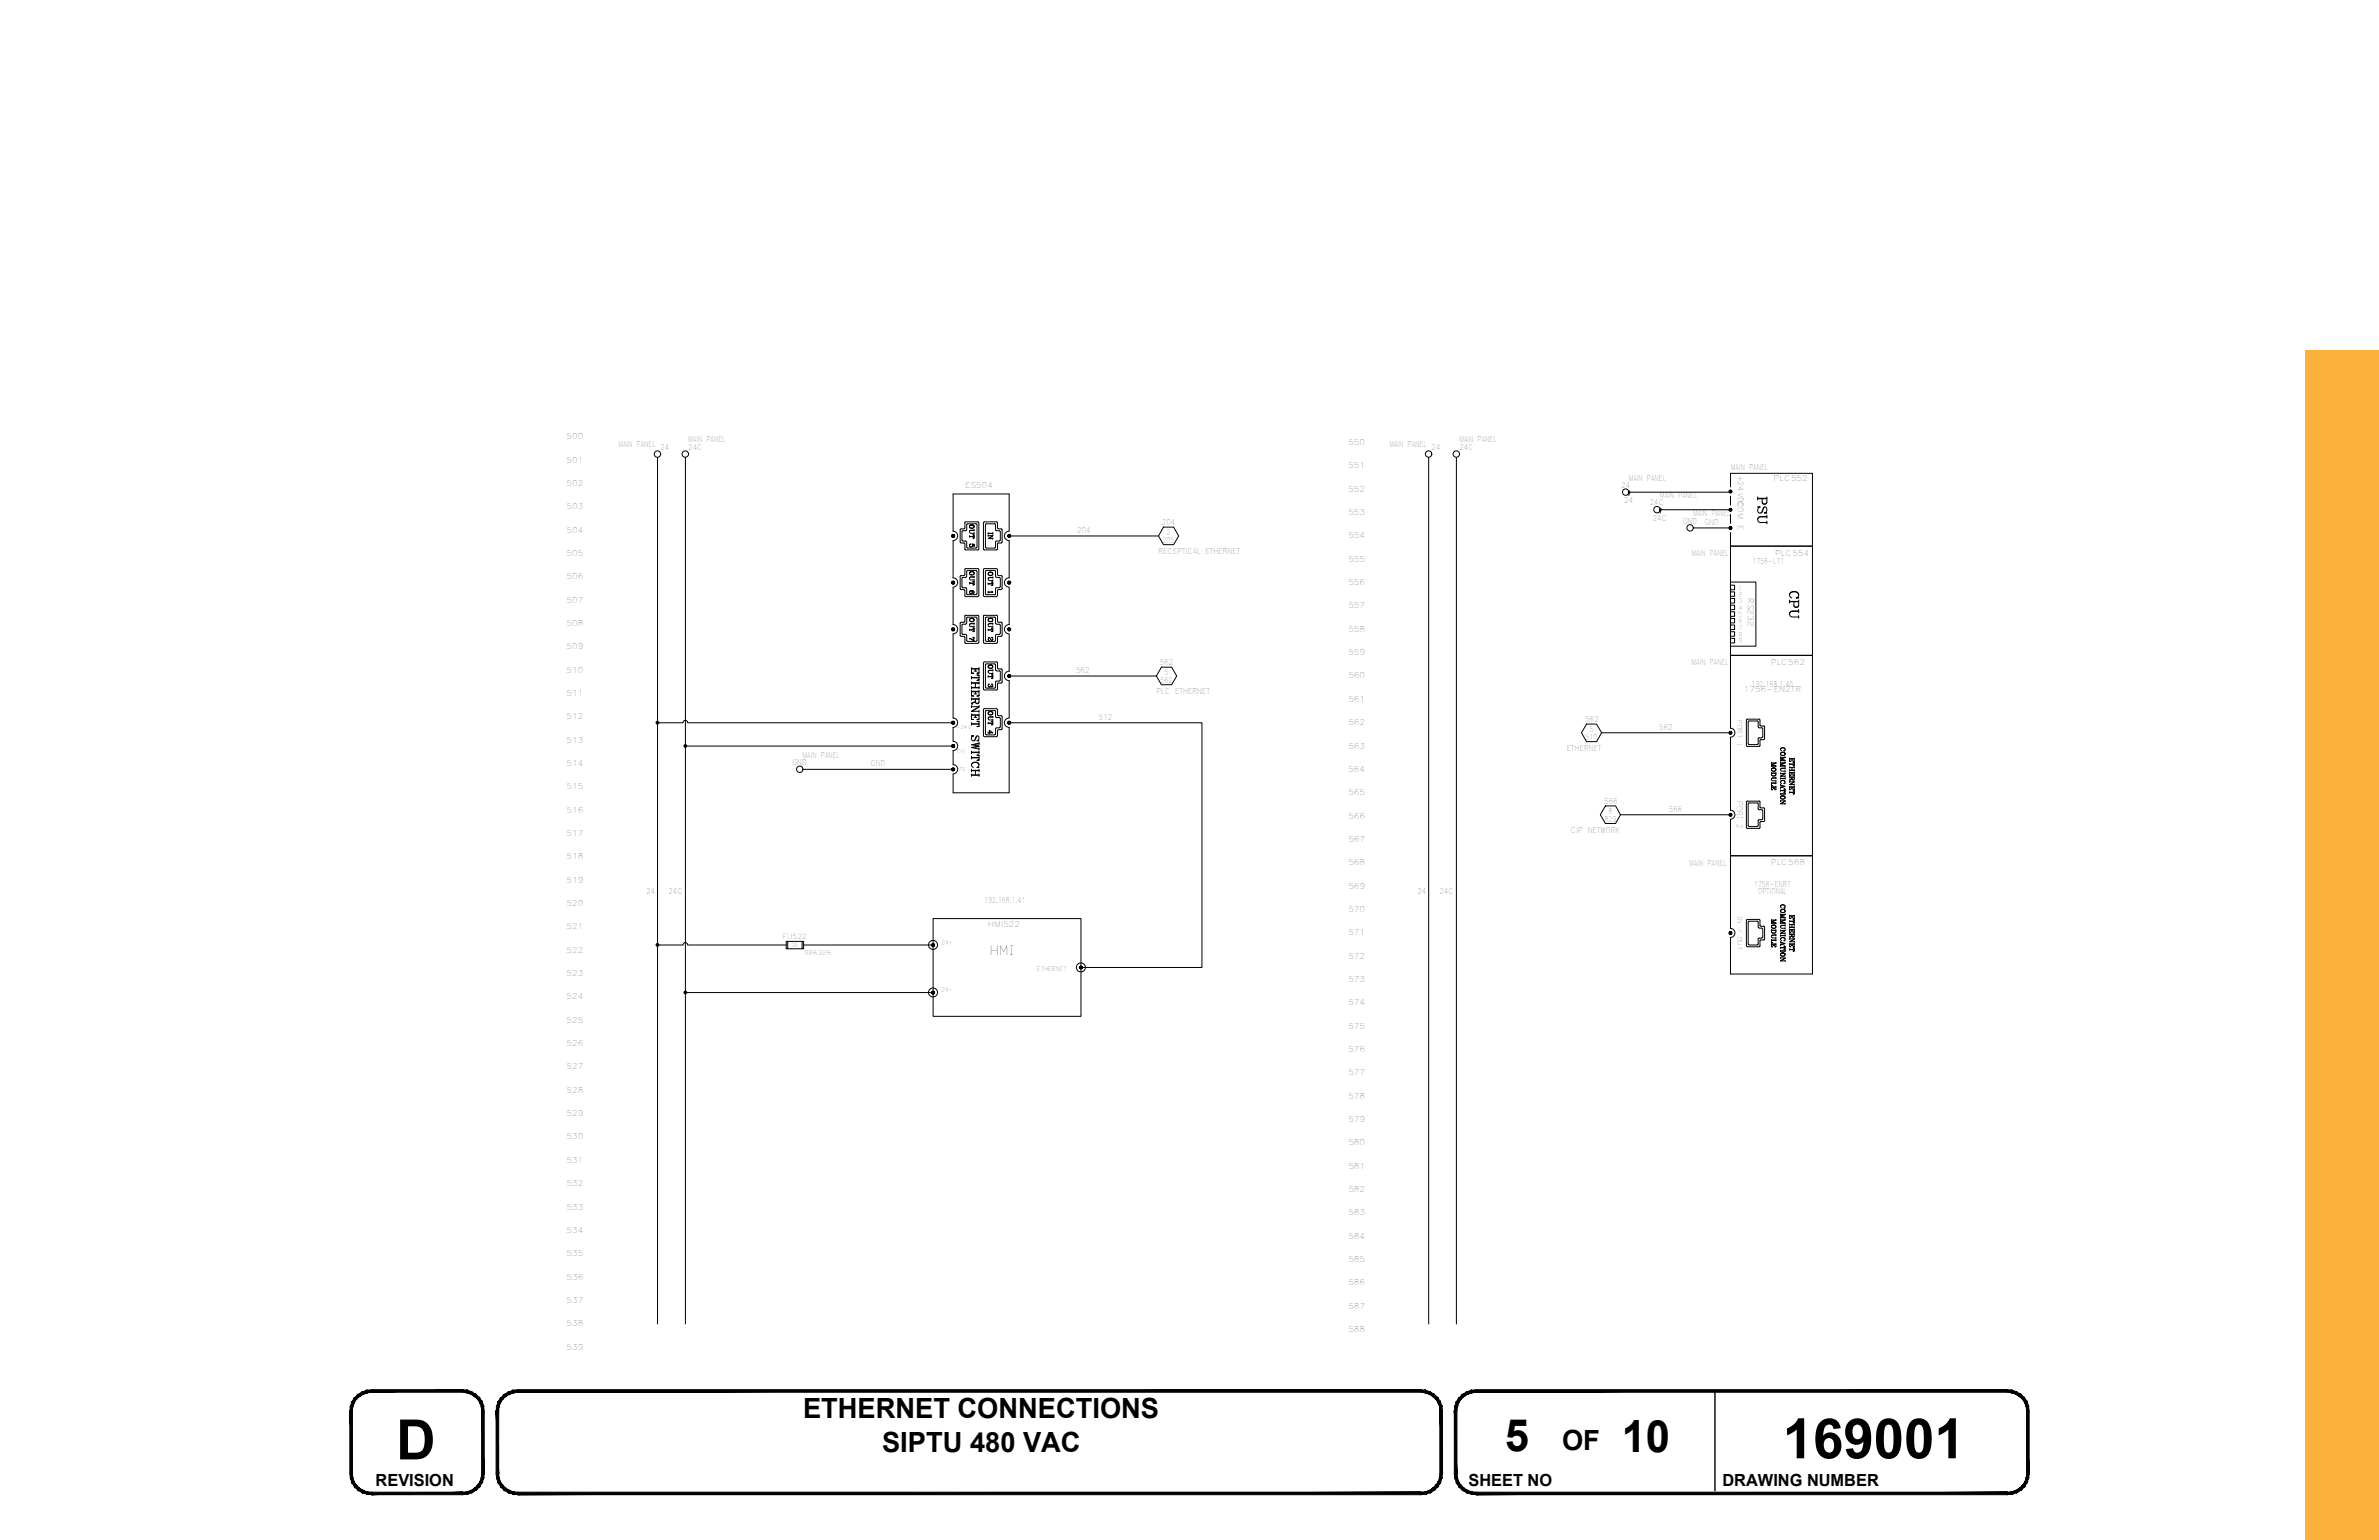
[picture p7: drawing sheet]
<svg xmlns="http://www.w3.org/2000/svg" width="432mm" height="279mm" viewBox="0 0 432 279" stroke-linecap="round" stroke-linejoin="round" font-family="sans-serif">
<defs><g id="words">
<g font-size="10.1">
<text x="71.9" y="264.8">D</text>
<text x="323.6" y="264.6">169001</text>
</g>
<g font-size="8.1">
<text x="273.1" y="263.2">5</text>
<text x="294.3" y="263.4">10</text>
</g>
<g font-size="5.1">
<text x="145.8" y="257.2">ETHERNET CONNECTIONS</text>
<text x="160.1" y="263.5">SIPTU 480 VAC</text>
<text x="283.5" y="263.1">OF</text>
</g>
<g font-size="3">
<text x="68.2" y="269.7">REVISION</text>
<text x="266.5" y="269.6">SHEET NO</text>
<text x="312.6" y="269.7">DRAWING NUMBER</text>
</g>
<text font-size="2.4" x="179.7" y="173.3">HMI</text>
<text font-size="1.5" x="317.2" y="108.5" transform="rotate(90 317.2 108.5)">RS232</text>
<g font-size="1.4">
<text x="102.8" y="79.7">500</text>
<text x="102.8" y="83.9">501</text>
<text x="112.2" y="81.2">MAIN PANEL</text>
<text x="119.9" y="81.6">24</text>
<text x="124.9" y="81.6">24C</text>
<text x="124.9" y="80.3">MAIN PANEL</text>
<text x="244.7" y="80.7">550</text>
<text x="252.2" y="81.2">MAIN PANEL</text>
<text x="259.8" y="81.6">24</text>
<text x="264.9" y="81.6">24C</text>
<text x="264.9" y="80.3">MAIN PANEL</text>
<text x="102.8" y="88.1">502</text>
<text x="175.2" y="88.6">ES504</text>
<text x="244.7" y="85">551</text>
<text x="244.7" y="89.2">552</text>
<text x="294.3" y="88.5">24</text>
<text x="295.6" y="87.2">MAIN PANEL</text>
<text x="314.2" y="85.3">MAIN PANEL</text>
<text x="321.9" y="87.3">PLC552</text>
<text x="102.8" y="92.4">503</text>
<text x="210.9" y="95.2">204</text>
<text x="244.7" y="93.4">553</text>
<text x="294.8" y="91.3">24</text>
<text x="299.5" y="91.7">24C</text>
<text x="300" y="94.4">24C</text>
<text x="301.3" y="90.4">MAIN PANEL</text>
<text x="305.5" y="95">GND</text>
<text x="307.3" y="93.7">MAIN PANEL</text>
<text x="309.4" y="95.2">GND</text>
<text x="102.8" y="96.6">504</text>
<text x="102.8" y="100.8">505</text>
<text x="195.5" y="96.7">204</text>
<text x="210.3" y="100.5">RECEPTICAL ETHERNET</text>
<text x="211" y="98.5">205</text>
<text x="211.7" y="97.1">2</text>
<text x="244.7" y="97.7">554</text>
<text x="244.7" y="101.9">555</text>
<text x="307" y="100.8">MAIN PANEL</text>
<text x="322.2" y="100.8">PLC554</text>
<text x="102.8" y="105.1">506</text>
<text x="244.7" y="106.1">556</text>
<text x="318.1" y="102.3">1756-L71</text>
<text x="102.8" y="109.3">507</text>
<text x="102.8" y="113.5">508</text>
<text x="244.7" y="110.4">557</text>
<text x="102.8" y="117.8">509</text>
<text x="244.7" y="114.6">558</text>
<text x="244.7" y="118.8">559</text>
<text x="102.8" y="122">510</text>
<text x="195.3" y="122.1">562</text>
<text x="209.9" y="125.9">PLC ETHERNET</text>
<text x="210.5" y="120.7">562</text>
<text x="210.7" y="123.9">562</text>
<text x="211.4" y="122.5">5</text>
<text x="244.7" y="123.1">560</text>
<text x="307" y="120.7">MAIN PANEL</text>
<text x="316.5" y="125.6">1756-EN2TR</text>
<text x="318" y="124.6">192.168.1.40</text>
<text x="321.4" y="120.6">PLC562</text>
<text x="102.8" y="126.3">511</text>
<text x="102.8" y="130.5">512</text>
<text x="199.4" y="130.6">512</text>
<text x="244.7" y="127.3">561</text>
<text x="244.7" y="131.5">562</text>
<text x="287.8" y="131">562</text>
<text x="102.8" y="134.7">513</text>
<text x="145.7" y="137.5">MAIN PANEL</text>
<text x="244.7" y="135.8">563</text>
<text x="284.4" y="136.2">ETHERNET</text>
<text x="287.8" y="134.2">510</text>
<text x="288.5" y="132.8">5</text>
<text x="301.2" y="132.4">562</text>
<text x="102.8" y="139">514</text>
<text x="102.8" y="143.2">515</text>
<text x="143.9" y="138.8">GND</text>
<text x="158.1" y="139">GND</text>
<text x="244.7" y="140">564</text>
<text x="102.8" y="147.4">516</text>
<text x="244.7" y="144.3">565</text>
<text x="244.7" y="148.5">566</text>
<text x="291.2" y="145.8">566</text>
<text x="291.2" y="149">829</text>
<text x="292" y="147.7">8</text>
<text x="302.9" y="147.3">566</text>
<text x="315.3" y="145.4" transform="rotate(90 315.3 145.4)">PORT 2</text>
<text x="102.8" y="151.7">517</text>
<text x="102.8" y="155.9">518</text>
<text x="244.7" y="152.7">567</text>
<text x="285.1" y="151.1">CIP NETWORK</text>
<text x="102.8" y="160.1">519</text>
<text x="244.7" y="157">568</text>
<text x="244.7" y="161.2">569</text>
<text x="306.6" y="157">MAIN PANEL</text>
<text x="318.4" y="160.9">1756-ENBT</text>
<text x="321.4" y="157">PLC568</text>
<text x="102.8" y="164.4">520</text>
<text x="117.3" y="162.1">24</text>
<text x="121.3" y="162.1">24C</text>
<text x="178.6" y="163.7">192.168.1.41</text>
<text x="244.7" y="165.4">570</text>
<text x="257.3" y="162.1">24</text>
<text x="261.3" y="162.1">24C</text>
<text x="319.1" y="162.2">OPTIONAL</text>
<text x="102.8" y="168.6">521</text>
<text x="102.8" y="172.8">522</text>
<text x="179.3" y="168.2">HMI522</text>
<text x="244.7" y="169.7">571</text>
<text x="244.7" y="173.9">572</text>
<text x="102.8" y="177.1">523</text>
<text x="244.7" y="178.1">573</text>
<text x="102.8" y="181.3">524</text>
<text x="102.8" y="185.5">525</text>
<text x="244.7" y="182.4">574</text>
<text x="102.8" y="189.8">526</text>
<text x="244.7" y="186.6">575</text>
<text x="244.7" y="190.8">576</text>
<text x="102.8" y="194">527</text>
<text x="244.7" y="195.1">577</text>
<text x="102.8" y="198.3">528</text>
<text x="102.8" y="202.5">529</text>
<text x="244.7" y="199.3">578</text>
<text x="244.7" y="203.5">579</text>
<text x="102.8" y="206.7">530</text>
<text x="244.7" y="207.8">580</text>
<text x="102.8" y="211">531</text>
<text x="102.8" y="215.2">532</text>
<text x="244.7" y="212">581</text>
<text x="102.8" y="219.4">533</text>
<text x="244.7" y="216.3">582</text>
<text x="244.7" y="220.5">583</text>
<text x="102.8" y="223.7">534</text>
<text x="102.8" y="227.9">535</text>
<text x="244.7" y="224.7">584</text>
<text x="102.8" y="232.1">536</text>
<text x="244.7" y="229">585</text>
<text x="244.7" y="233.2">586</text>
<text x="102.8" y="236.4">537</text>
<text x="244.7" y="237.4">587</text>
<text x="102.8" y="240.6">538</text>
<text x="102.8" y="244.8">539</text>
<text x="244.7" y="241.7">588</text>
</g>
<g font-size="1.3">
<text x="315.4" y="86.1" transform="rotate(90 315.4 86.1)">+24VDC</text>
<text x="315.4" y="90.8" transform="rotate(90 315.4 90.8)">COM</text>
<text x="315.4" y="95.3" transform="rotate(90 315.4 95.3)">E</text>
</g>
<g font-size="1.2">
<text x="315.6" y="113.1">6</text>
<text x="315.6" y="115.5">8</text>
<text x="315.6" y="116.7">9</text>
<text x="142" y="170.4">FU522</text>
<text x="146" y="173.4">086326</text>
<text x="170.9" y="171.4">24+</text>
<text x="188.2" y="176.2">ETHERNET</text>
<text x="170.9" y="180">24-</text>
</g>
<g font-size="1.1">
<text x="315.3" y="130.6" transform="rotate(90 315.3 130.6)">PORT</text>
<text x="315.3" y="134.8" transform="rotate(90 315.3 134.8)">1</text>
<text x="315.3" y="166.1" transform="rotate(90 315.3 166.1)">IN</text>
<text x="143.8" y="171.9">2A</text>
<text x="315.3" y="170" transform="rotate(90 315.3 170)">OUT</text>
</g>
<g font-size=".9">
<text x="173.5" y="132.3">+24V</text>
<text x="173.7" y="136.6">OV</text>
<text x="174.1" y="139.9">PE</text>
</g>
</g></defs>
<!-- layer: Layer 1 -->
<path d="M418.4 63.5h13.4v215.9h-13.4z" fill="#fbb03b"/>
<g fill="#000">
<path d="M172.8 97.2v.2l.2-.2zM172.8 97.4l.2-.2-.1 .2zM173 97.2l-.1 .2 .1 .1z"/>
<path d="M173 97.2v.3l.1-.1zM173 97.2l.2 .2h-.1zM173 97.2l.2 .2 .1-.2z"/>
<path d="M172.9 97l.1 .2v-.2zM172.9 97l.1 .2-.2-.1zM172.8 97.1v.1h.2z"/>
<path d="M173 97.2h.3l-.1-.1zM173.1 97l.1 .1-.2 .1zM173 97v.2l.1-.2z"/>
<path d="M182.9 97.2l.1 .2 .2-.2zM183 97.4l.2-.2-.1 .2zM183.2 97.2l-.1 .2 .1 .1z"/>
<path d="M183.1 97l.1 .2v-.2zM183.1 97l.1 .2-.2-.1zM183 97.1l-.1 .1h.3z"/>
<path d="M183.2 97.2v.3l.1-.1zM183.2 97.2l.2 .2h-.1zM183.2 97.2l.2 .2v-.2z"/>
<path d="M183.2 97.2h.2v-.1zM183.3 97l.1 .1-.2 .1zM183.2 97v.2l.1-.2z"/>
<path d="M313.9 89.2v.1l.2-.1zM313.9 89.3l.2-.1-.1 .2zM314.1 89.2l-.1 .2h.1z"/>
<path d="M313.9 92.5v.1l.2-.1zM313.9 92.6l.2-.1-.1 .2zM314.1 92.5l-.1 .2h.1z"/>
<path d="M313.9 95.8v.1l.2-.1zM313.9 95.9l.2-.1-.1 .2zM314.1 95.8l-.1 .2 .1 .1z"/>
<path d="M314.1 89.2v.2h.1zM314.1 89.2l.2 .1-.1 .1zM314.1 89.2l.2 .1v-.1z"/>
<path d="M314 89l.1 .2v-.3zM314 89l.1 .2-.2-.1zM313.9 89.1v.1h.2z"/>
<path d="M314.1 92.5v.2h.1zM314.1 92.5l.2 .1-.1 .1zM314.1 92.5l.2 .1v-.1z"/>
<path d="M314 92.3l.1 .2v-.3zM314 92.3l.1 .2-.2-.1zM313.9 92.4v.1h.2z"/>
<path d="M314.1 95.8v.3l.1-.1zM314.1 95.8l.2 .1-.1 .1zM314.1 95.8l.2 .1v-.1z"/>
<path d="M314 95.6l.1 .2v-.3zM314 95.6l.1 .2-.2-.1zM313.9 95.7v.1h.2z"/>
<path d="M314.1 89.2h.2v-.1zM314.2 89l.1 .1-.2 .1zM314.1 88.9v.3l.1-.2z"/>
<path d="M314.1 92.5h.2v-.1zM314.2 92.3l.1 .1-.2 .1zM314.1 92.2v.3l.1-.2z"/>
<path d="M314.1 95.8h.2v-.1zM314.2 95.6l.1 .1-.2 .1zM314.1 95.5v.3l.1-.2z"/>
<path d="M172.8 114.2v.1l.2-.1zM172.8 114.3l.2-.1-.1 .2zM173 114.2l-.1 .2h.1z"/>
<path d="M172.8 105.7v.1l.2-.1zM172.8 105.8l.2-.1-.1 .2zM173 105.7l-.1 .2 .1 .1z"/>
<path d="M173 114.2v.2h.1zM173 114.2l.2 .1-.1 .1zM173 114.2l.2 .1 .1-.1z"/>
<path d="M172.9 114l.1 .2v-.3zM172.9 114l.1 .2-.2-.1zM172.8 114.1v.1h.2z"/>
<path d="M173 105.7v.3l.1-.1zM173 105.7l.2 .1-.1 .1zM173 105.7l.2 .1 .1-.1z"/>
<path d="M172.9 105.5l.1 .2v-.2zM172.9 105.5l.1 .2-.2-.1zM172.8 105.6v.1h.2z"/>
<path d="M173 114.2h.3l-.1-.1zM173.1 114l.1 .1-.2 .1zM173 113.9v.3l.1-.2z"/>
<path d="M173 105.7h.3l-.1-.1zM173.1 105.5l.1 .1-.2 .1zM173 105.5v.2l.1-.2z"/>
<path d="M182.9 114.2l.1 .1 .2-.1zM183 114.3l.2-.1-.1 .2zM183.2 114.2l-.1 .2h.1z"/>
<path d="M182.9 105.7l.1 .1 .2-.1zM183 105.8l.2-.1-.1 .2zM183.2 105.7l-.1 .2 .1 .1z"/>
<path d="M183.1 114l.1 .2v-.3zM183.1 114l.1 .2-.2-.1zM183 114.1l-.1 .1h.3z"/>
<path d="M183.2 114.2v.2h.1zM183.2 114.2l.2 .1-.1 .1zM183.2 114.2l.2 .1v-.1z"/>
<path d="M183.1 105.5l.1 .2v-.2zM183.1 105.5l.1 .2-.2-.1zM183 105.6l-.1 .1h.3z"/>
<path d="M183.2 105.7v.3l.1-.1zM183.2 105.7l.2 .1-.1 .1zM183.2 105.7l.2 .1v-.1z"/>
<path d="M183.2 114.2h.2v-.1zM183.3 114l.1 .1-.2 .1zM183.2 113.9v.3l.1-.2z"/>
<path d="M183.2 105.7h.2v-.1zM183.3 105.5l.1 .1-.2 .1zM183.2 105.5v.2l.1-.2z"/>
<path d="M172.8 139.6v.1l.2-.1zM172.8 139.7l.1 .1 .1-.2zM173 139.6l-.1 .2 .1 .1z"/>
<path d="M172.8 131.1v.2l.2-.2zM172.8 131.3h.1l.1-.2zM173 131.1l-.1 .2 .1 .1z"/>
<path d="M172.8 135.4v.1l.2-.1zM172.8 135.5l.1 .1 .1-.2zM173 135.4l-.1 .2h.1z"/>
<path d="M173 139.6v.3l.1-.1-.1-.2 .2 .1 .1-.1zM173 139.6l.1 .2 .1-.1z"/>
<path d="M173 139.3v.3l.1-.2zM173 139.6h.3l-.1-.1zM173.1 139.4l-.1 .2 .2-.1z"/>
<path d="M172.8 139.5v.1h.2zM172.9 139.4l-.1 .1 .2 .1zM172.9 139.4l.1 .2v-.3z"/>
<path d="M173 131.1v.3l.1-.1-.1-.2 .2 .2 .1-.2zM173 131.1l.1 .2h.1z"/>
<path d="M173 130.9v.2l.1-.2zM173 131.1h.3l-.1-.1zM173.1 130.9l-.1 .2 .2-.1z"/>
<path d="M172.8 131v.1h.2zM172.9 130.9l-.1 .1 .2 .1zM172.9 130.9l.1 .2v-.2z"/>
<path d="M173 135.4v.2h.1l-.1-.2 .2 .1 .1-.1zM173 135.4l.1 .2 .1-.1z"/>
<path d="M173 135.1v.3l.1-.3zM173 135.4h.3l-.1-.2zM173.1 135.1l-.1 .3 .2-.2z"/>
<path d="M172.8 135.2v.2h.2zM172.9 135.1l-.1 .1 .2 .2zM172.9 135.1l.1 .3v-.3z"/>
<path d="M182.9 131.1l.1 .2 .2-.2zM183 131.3l.2-.2-.1 .2zM183.2 131.1l-.1 .2 .1 .1z"/>
<path d="M182.9 122.7l.1 .1 .2-.1zM183 122.8l.2-.1-.1 .2zM183.2 122.7l-.1 .2h.1z"/>
<path d="M183.1 130.9l.1 .2v-.2zM183.1 130.9l.1 .2-.2-.1zM183 131l-.1 .1h.3z"/>
<path d="M183.2 131.1v.3l.1-.1zM183.2 131.1l.2 .2h-.1zM183.2 131.1l.2 .2v-.2z"/>
<path d="M183.1 122.4l.1 .3v-.3zM183.1 122.4l.1 .3-.2-.2zM183 122.5l-.1 .2h.3z"/>
<path d="M183.2 122.7v.2h.1zM183.2 122.7l.2 .1-.1 .1zM183.2 122.7l.2 .1v-.1z"/>
<path d="M183.2 131.1h.2v-.1zM183.3 130.9l.1 .1-.2 .1zM183.2 130.9v.2l.1-.2z"/>
<path d="M183.2 122.7h.2v-.2zM183.3 122.4l.1 .1-.2 .2zM183.2 122.4v.3l.1-.3z"/>
<path d="M313.9 132.9v.2l.2-.2zM313.9 133.1l.2-.2-.1 .3zM314.1 132.9l-.1 .3h.1z"/>
<path d="M314.1 132.9v.3h.1zM314.1 132.9l.2 .2-.1 .1zM314.1 132.9l.2 .2v-.2z"/>
<path d="M314 132.7l.1 .2v-.2zM314 132.7l.1 .2-.2-.1zM313.9 132.8v.1h.2z"/>
<path d="M314.1 132.9h.2v-.1zM314.2 132.7l.1 .1-.2 .1zM314.1 132.7v.2l.1-.2z"/>
<path d="M313.9 147.8v.1l.2-.1zM313.9 147.9l.2-.1-.1 .2zM314.1 147.8l-.1 .2 .1 .1z"/>
<path d="M314.1 147.8v.3l.1-.1zM314.1 147.8l.2 .1-.1 .1zM314.1 147.8l.2 .1v-.1z"/>
<path d="M314 147.6l.1 .2v-.2zM314 147.6l.1 .2-.2-.1zM313.9 147.7v.1h.2z"/>
<path d="M314.1 147.8h.2v-.1zM314.2 147.6l.1 .1-.2 .1zM314.1 147.6v.2l.1-.2z"/>
<path d="M169.1 171.4l.1 .2 .2-.2zM169.2 171.6l.2-.2-.2 .3zM169.4 171.4l-.2 .3h.2z"/>
<path d="M169.4 171.4v.3h.1zM169.4 171.4l.2 .2-.1 .1zM169.4 171.4l.2 .2v-.2z"/>
<path d="M169.2 171.2l.2 .3v-.3zM169.2 171.2l.2 .3-.2-.2zM169.2 171.3l-.1 .2h.3z"/>
<path d="M169.2 179.9l.2 .2v-.3zM169.2 179.9l.2 .2-.2-.1zM169.2 180l-.1 .1h.3z"/>
<path d="M169.4 171.4h.2v-.1zM169.5 171.2l.1 .1-.2 .1zM169.4 171.2v.2l.1-.2z"/>
<path d="M195.9 175.5l.1 .1 .2-.1zM196 175.6l.2-.1-.1 .2zM196.2 175.5l-.1 .2 .1 .1z"/>
<path d="M196.2 175.5v.3l.1-.1zM196.2 175.5l.2 .1-.1 .1zM196.2 175.5l.2 .1v-.1z"/>
<path d="M196.1 175.3l.1 .2v-.2zM196.1 175.3l.1 .2-.2-.1zM196 175.4l-.1 .1h.3z"/>
<path d="M196.2 175.5h.2v-.1zM196.3 175.3l.1 .1-.2 .1zM196.2 175.3v.2l.1-.2z"/>
<path d="M313.9 169.3v.1l.2-.1zM313.9 169.4l.2-.1-.1 .2zM314.1 169.3l-.1 .2h.1z"/>
<path d="M314.1 169.3v.2h.1zM314.1 169.3l.2 .1-.1 .1zM314.1 169.3l.2 .1v-.1z"/>
<path d="M314 169.1l.1 .2v-.3zM314 169.1l.1 .2-.2-.1zM313.9 169.2v.1h.2z"/>
<path d="M314.1 169.3h.2v-.1zM314.2 169.1l.1 .1-.2 .1zM314.1 169v.3l.1-.2z"/>
<path d="M169.1 180.1l.1 .1 .2-.1zM169.2 180.2l.2-.1-.2 .2zM169.4 180.1l-.2 .2h.2z"/>
<path d="M169.4 180.1v.2h.1zM169.4 180.1l.2 .1-.1 .1zM169.4 180.1l.2 .1v-.1z"/>
<path d="M169.4 180.1h.2v-.1zM169.5 179.9l.1 .1-.2 .1zM169.4 179.8v.3l.1-.2z"/>
<path d="M63.5 256l.5 11.4v-11.4zM63.5 256l.5 11.4h-.5z"/>
<path d="M66.6 252.2l.9-.1v.5zM66.6 252.2l.1 .5 .8-.1zM65.8 252.5l.8-.3 .1 .5zM65.8 252.5l.2 .4 .7-.2zM65 253l.8-.5 .2 .4zM65 253l.3 .4 .7-.5zM64.3 253.6l.7-.6 .3 .4zM64.3 253.6l.4 .3 .6-.5zM64.3 253.6l.4 .3-.8 .4zM63.9 254.3l.4 .2 .4-.6zM63.9 254.3l.4 .2-.7 .6zM63.6 255.1l.4 .1 .3-.7zM63.6 255.1l.4 .1-.5 .8zM64 255.2l-.5 .8h.5z"/>
<path d="M67.5 252.6h16.4v-.5zM67.5 252.1h16.4l-16.4 .5z"/>
<path d="M87.8 255.1l.1 .9h-.5zM87.4 255.2v.8l.4-.9zM87.5 254.3l.3 .8-.4 .1zM87.1 254.5l.3 .7 .1-.9zM87 253.6l.5 .7-.4 .2zM86.7 253.9l.4 .6-.1-.9zM86.4 253l.6 .6-.3 .3zM86.4 253l-.3 .4 .6 .5zM85.6 252.5l.8 .5-.3 .4zM85.6 252.5l-.1 .4 .6 .5zM84.8 252.2l.8 .3-.1 .4zM84.8 252.2l-.1 .5 .8 .2zM83.9 252.1l.9 .1-.1 .5zM83.9 252.1v.5l.8 .1z"/>
<path d="M87.4 256l.5 11.4v-11.4zM87.4 256l.5 11.4h-.5z"/>
<path d="M90 256l.5 11.4v-11.4zM90 256l.5 11.4h-.5z"/>
<path d="M93.1 252.2l.9-.1v.5zM93.1 252.2l.1 .5 .8-.1zM92.3 252.5l.8-.3 .1 .5zM92.3 252.5l.2 .4 .7-.2zM91.5 253l.8-.5 .2 .4zM91.5 253l.3 .4 .7-.5zM90.9 253.6l.6-.6 .3 .4zM90.9 253.6l.4 .3 .5-.5zM90.9 253.6l.4 .3-.9 .4zM90.4 254.3l.4 .2 .5-.6zM90.4 254.3l.4 .2-.7 .6zM90.1 255.1l.5 .1 .2-.7zM90.1 255.1l.5 .1-.6 .8zM90.6 255.2l-.6 .8h.5z"/>
<path d="M94 252.6h163.9v-.5zM94 252.1h163.9l-163.9 .5z"/>
<path d="M261.7 255.1l.1 .9h-.5zM261.3 255.2v.8l.4-.9zM261.4 254.3l.3 .8-.4 .1zM261 254.5l.3 .7 .1-.9zM261 253.6l.4 .7-.4 .2zM260.6 253.9l.4 .6v-.9zM260.3 253l.7 .6-.4 .3zM260.3 253l-.3 .4 .6 .5zM259.6 252.5l.7 .5-.3 .4zM259.6 252.5l-.2 .4 .6 .5zM258.8 252.2l.8 .3-.2 .4zM258.8 252.2l-.1 .5 .7 .2zM257.9 252.1l.9 .1-.1 .5zM257.9 252.1v.5l.8 .1z"/>
<path d="M261.3 256l.5 11.4v-11.4zM261.3 256l.5 11.4h-.5z"/>
<path d="M264 256l.4 11.4v-11.4zM264 256l.4 11.4h-.4z"/>
<path d="M267.1 252.2l.9-.1v.5zM267.1 252.2l.1 .5 .8-.1zM266.2 252.5l.9-.3 .1 .5zM266.2 252.5l.2 .4 .8-.2zM265.4 253l.8-.5 .2 .4zM265.4 253l.4 .4 .6-.5zM264.8 253.6l.6-.6 .4 .4zM264.8 253.6l.4 .3 .6-.5zM264.8 253.6l.4 .3-.9 .4zM264.3 254.3l.5 .2 .4-.6zM264.3 254.3l.5 .2-.7 .6zM264.1 255.1l.4 .1 .3-.7zM264.1 255.1l.4 .1-.5 .8zM264.5 255.2l-.5 .8h.4z"/>
<path d="M268 252.6h96.3v-.5zM268 252.1h96.3l-96.3 .5z"/>
<path d="M368.2 255.1l.1 .9h-.5zM367.8 255.2v.8l.4-.9zM367.9 254.3l.3 .8-.4 .1zM367.5 254.5l.3 .7 .1-.9zM367.5 253.6l.4 .7-.4 .2zM367.1 253.9l.4 .6v-.9zM366.8 253l.7 .6-.4 .3zM366.8 253l-.3 .4 .6 .5zM366 252.5l.8 .5-.3 .4zM366 252.5l-.2 .4 .7 .5zM365.2 252.2l.8 .3-.2 .4zM365.2 252.2l-.1 .5 .7 .2zM364.3 252.1l.9 .1-.1 .5zM364.3 252.1v.5l.8 .1z"/>
<path d="M367.8 256l.5 11.4v-11.4zM367.8 256l.5 11.4h-.5z"/>
<path d="M63.5 267.4h.5l-.4 .8zM64 267.4l-.4 .8 .4-.1zM63.6 268.2l.4-.1-.1 .9zM64 268.1l-.1 .9 .4-.2zM63.9 269l.4-.2v1zM64.3 268.8v1l.4-.3zM64.3 269.8l.4-.3 .3 .9zM64.7 269.5l.3 .9 .3-.4zM65.3 270l.5 .8-.8-.4zM65.3 270l.5 .8 .2-.4zM66 270.4l.6 .7-.8-.3zM66 270.4l.6 .7 .1-.4zM66.7 270.7l.8 .5-.9-.1zM66.7 270.7l.8 .5v-.5z"/>
<path d="M83.9 270.7l.9 .4-.9 .1zM83.9 270.7l.9 .4-.1-.4zM84.7 270.7l.9 .1-.8 .3zM84.7 270.7l.9 .1-.1-.4zM85.5 270.4h.9l-.8 .4zM85.5 270.4h.9l-.3-.4zM86.1 270l.9-.2-.6 .6zM86.1 270l.9-.2-.3-.3zM86.7 269.5l.8-.5-.5 .8zM87.1 268.8l-.4 .7 .8-.5zM87.1 268.8l.7-.6-.3 .8zM87.4 268.1l-.3 .7 .7-.6zM87.9 267.4l-.1 .8-.4-.1zM87.4 267.4v.7l.5-.7z"/>
<path d="M67.5 271.2h16.4v-.5zM67.5 270.7h16.4l-16.4 .5z"/>
<path d="M90 267.4h.5l-.4 .8zM90.5 267.4l-.4 .8 .5-.1zM90.1 268.2l.5-.1-.2 .9zM90.6 268.1l-.2 .9 .4-.2zM90.4 269l.4-.2 .1 1zM90.8 268.8l.1 1 .4-.3zM90.9 269.8l.4-.3 .2 .9zM91.3 269.5l.2 .9 .3-.4zM91.8 270l.5 .8-.8-.4zM91.8 270l.5 .8 .2-.4zM92.5 270.4l.6 .7-.8-.3zM92.5 270.4l.6 .7 .1-.4zM93.2 270.7l.8 .5-.9-.1zM93.2 270.7l.8 .5v-.5z"/>
<path d="M257.9 270.7l.9 .4-.9 .1zM257.9 270.7l.9 .4-.1-.4zM258.7 270.7l.9 .1-.8 .3zM258.7 270.7l.9 .1-.2-.4zM259.4 270.4h.9l-.7 .4zM259.4 270.4h.9l-.3-.4zM260 270l1-.2-.7 .6zM260 270l1-.2-.4-.3zM260.6 269.5l.8-.5-.4 .8zM261 268.8l-.4 .7 .8-.5zM261 268.8l.7-.6-.3 .8zM261.3 268.1l-.3 .7 .7-.6zM261.8 267.4l-.1 .8-.4-.1zM261.3 267.4v.7l.5-.7z"/>
<path d="M94 271.2h163.9v-.5zM94 270.7h163.9l-163.9 .5z"/>
<path d="M264 267.4h.4l-.3 .8zM264.4 267.4l-.3 .8 .4-.1zM264.1 268.2l.4-.1-.2 .9zM264.5 268.1l-.2 .9 .5-.2zM264.3 269l.5-.2v1zM264.8 268.8v1l.4-.3zM264.8 269.8l.4-.3 .2 .9zM265.2 269.5l.2 .9 .4-.4zM265.8 270l.4 .8-.8-.4zM265.8 270l.4 .8 .2-.4zM266.4 270.4l.7 .7-.9-.3zM266.4 270.4l.7 .7 .1-.4zM267.2 270.7l.8 .5-.9-.1zM267.2 270.7l.8 .5v-.5z"/>
<path d="M364.3 270.7l.9 .4-.9 .1zM364.3 270.7l.9 .4-.1-.4zM365.1 270.7l.9 .1-.8 .3zM365.1 270.7l.9 .1-.2-.4zM365.8 270.4h1l-.8 .4zM365.8 270.4h1l-.3-.4zM366.5 270l1-.2-.7 .6zM366.5 270l1-.2-.4-.3zM367.1 269.5l.8-.5-.4 .8zM367.5 268.8l-.4 .7 .8-.5zM367.5 268.8l.7-.6-.3 .8zM367.8 268.1l-.3 .7 .7-.6zM368.3 267.4l-.1 .8-.4-.1zM367.8 267.4v.7l.5-.7z"/>
<path d="M268 271.2h96.3v-.5zM268 270.7h96.3l-96.3 .5z"/>
</g>
<g fill="none" stroke="#000" stroke-width=".18">
<path d="M119.3 83v157.2M124.4 83v157.2M172.8 97.2h.2l-.2 .2zM172.8 97.4l.2-.2-.1 .2zM172.8 97.1l.2 .1h-.2zM172.9 97h.1v.2zM172.9 97l.1 .2-.2-.1zM173 97.2l.1 .2-.1 .1zM173 97.2l.2 .2h-.1zM173 97.2h.3l-.1 .2zM173 97.2l.2-.1 .1 .1zM173 97h.1l-.1 .2z"/>
<path d="M173 97.2v.3l-.1-.1zM173.1 97l.1 .1-.2 .1zM174.3 96.1v2.2l.1 .2M174.4 96l-.1 .1M174.5 96h.5M174.5 98.5h.5M174.8 96.3l-.2 .2v1.5l.2 .1M174.8 98.2h.5l.1 .1M174.9 98.5l.2 .2M175.1 95.8l-.2 .1M175.1 94.9v.9M175.1 98.7v.9"/>
<path d="M175.4 96.1l-.1 .2h-.5M175.5 99.2l.1 .2M175.5 95.2v.9M175.5 98.3v1M175.6 95l-.1 .2M175.6 95h1.5l.2 .2M175.6 99.4h1.6M176 95.5a.38 .38 0 0 1 .5-.3 .38 .38 0 0 1 .1 .6 .39 .39 0 0 1-.5 0 .39 .39 0 0 1 0-.6 .39 .39 0 0 1 .6 .1l.1 .2M176 97.3h.8M176 97.4h.8M176 99l.2 .2 .3-.2M176 95.6a.48 .48 0 0 0 .8 0"/>
<path d="M176 97.2v.3M176.1 98.7h.1a.31 .31 0 0 0-.2 .4 .31 .31 0 0 0 .5 .1 .31 .31 0 0 0 0-.4l-.1-.1 .4 .1M176.8 96.2h-.7l-.1 .2 .2 .4h.6M176.8 96.2l-.7 .1-.1 .1M176.8 97.1l-.2-.1h.2v.6h-.2h.2M176.8 98.8v.4zM176.8 96.1v.2M176.8 96.6v.3M177.3 99.2l-.2 .2M177.3 95.2v4.1M177.6 94.8l-.1-.1h-2.2l-.2 .1M177.7 94.9l-.1 4.8-2.3 .1-.2-.2"/>
<path d="M178.5 94.9v4.7l.2 .2M178.7 94.7l-.2 .1M178.7 94.7h2.2l.1 .1M178.9 99.2l.1 .2M178.9 95.2v4.1M179 95l-.1 .2M179 99.4h1.6M179 95h1.5l.2 .2M179.4 96.8h.8M179.4 97.2h.8M179.4 96.6v.3M179.4 97.1v.2"/>
<path d="M180.1 97.2l-.7 .5h.8M180.2 96.6v.3M180.2 97.1v.1l-.7 .5M180.2 97.6v.2M180.7 96.1l.2 .2h.5l.2 .2-.1 1.5-.1 .2h-.7v1.1M180.7 95.2v.9M180.7 99.2l-.2 .2M181 99.6l-.1 .2h-2.2M181.1 94.9v.9l.1 .1M181.2 96h.5l.2 .1M181.9 96.1v2.2l-.2 .2h-.6v1.1M182.9 97.2h.3l-.2 .2z"/>
<path d="M183 97.4l.2-.2-.1 .2zM183 97.1l.2 .1h-.3zM183.1 97h.1v.2zM183.1 97l.1 .2-.2-.1zM183.2 96.4a.85 .85 0 0 0-.9 .8 .85 .85 0 0 0 .9 .9M183.2 97.2v.3l-.1-.1zM183.2 97.2l.1 .2-.1 .1zM183.2 97.2l.2 .2h-.1zM183.2 97.2h.2v.2zM183.2 96.4v-6.8h-10.2v6.8a.85 .85 0 0 1 .8 .8 .85 .85 0 0 1-.8 .9v6.8M183.2 98.1v6.8M183.2 97.2h27.1"/>
<path d="M183.2 97.2l.2-.1v.1zM183.2 97h.1l-.1 .2zM183.3 97l.1 .1-.2 .1zM211.2 95.6h1.8l.9 1.6-.9 1.6h-1.8l-.9-1.6zM259.3 83v157.2M264.3 83v157.2M295.6 89.5v-.3l.1-.1 .1 .3-.1 .2-.1 .3M295.7 89.3h18.4M301.3 92.7l-.1-.3 .2-.2 .1 .2-.2 .7M301.4 92.5h12.6M307.4 95.8h6.6M313.9 89.2h.2l-.2 .1z"/>
<path d="M313.9 92.5h.2l-.2 .1zM313.9 95.8h.2l-.2 .1zM313.9 89.3l.2-.1-.1 .2zM313.9 92.6l.2-.1-.1 .2zM313.9 95.9l.2-.1-.1 .2zM313.9 89.1l.2 .1h-.2zM313.9 92.4l.2 .1h-.2zM313.9 95.7l.2 .1h-.2zM314 89l.1-.1v.3zM314 89l.1 .2-.2-.1zM314 92.3l.1-.1v.3zM314 92.3l.1 .2-.2-.1z"/>
<path d="M314 95.6l.1-.1v.3zM314 95.6l.1 .2-.2-.1zM314.1 89.2l.2-.1v.1zM314.1 88.9l.1 .1-.1 .2zM314.1 92.5l.2-.1v.1zM314.1 92.2l.1 .1-.1 .2zM314.1 95.8l.2-.1v.1zM314.1 95.5l.1 .1-.1 .2zM314.1 89.2l.1 .2h-.1zM314.1 89.2l.2 .1-.1 .1zM314.1 89.2h.2v.1zM314.1 92.5l.1 .2h-.1z"/>
<path d="M314.1 92.5l.2 .1-.1 .1zM314.1 92.5h.2v.1zM314.1 95.8l.1 .2-.1 .1zM314.1 95.8l.2 .1-.1 .1zM314.1 95.8h.2v.1zM314.1 99.1h14.9v19.8h-14.9h14.9v57.8h-14.9v-6.6M314.1 96.6v35.5a.82 .82 0 0 1 .8 .8 .82 .82 0 0 1-.8 .9v13.2a.82 .82 0 0 1 .8 .8 .82 .82 0 0 1-.8 .8M314.1 99.1h.1M314.1 88.3v-2.4h14.9v13.2h-14.9M314.1 90v1.6M314.1 93.3v1.7M314.1 89.2v.2h-.1z"/>
<path d="M314.1 92.5v.2h-.1zM314.1 95.8v.3l-.1-.1zM314.2 89l.1 .1-.2 .1zM314.2 92.3l.1 .1-.2 .1zM314.2 95.6l.1 .1-.2 .1zM319 90.2v.5M319 90.4h1.7M319 90.5h1.7M319.8 91.1l.3 .3a.42 .42 0 0 0 .6-.3M320.3 92l-.2 .1-.3 .8a.52 .52 0 0 1-.8-.1 .52 .52 0 0 1 .3-.7l.2-.1h-.5l.3 .1M320.5 93l.2 .1h-.5a.57 .57 0 0 0 .5-.5 .57 .57 0 0 0-.4-.6l-.2 .1-.5 1M320.7 90.2v.9a.43 .43 0 0 1-.4 .4 .43 .43 0 0 1-.5-.4v-.6"/>
<path d="M320.7 93.7h-1.2a.56 .56 0 0 0-.5 .6 .56 .56 0 0 0 .5 .5h1.2M320.7 93.8h-1.2h-.2l-.3 .4M320.7 93.5v.5M320.7 94.6v.4M172.8 114.2h.2l-.2 .1zM172.8 105.7h.2l-.2 .1zM172.8 114.3l.2-.1-.1 .2zM172.8 105.8l.2-.1-.1 .2zM172.8 114.1l.2 .1h-.2zM172.8 105.6l.2 .1h-.2zM172.9 114l.1-.1v.3zM172.9 114l.1 .2-.2-.1z"/>
<path d="M172.9 105.5h.1v.2zM172.9 105.5l.1 .2-.2-.1zM173 113.3a.85 .85 0 0 1 .8 .9 .85 .85 0 0 1-.8 .8M173 104.8a.85 .85 0 0 1 .8 .9 .85 .85 0 0 1-.8 .8v6.8M173 114.2l.1 .2h-.1zM173 114.2l.2 .1-.1 .1zM173 114.2h.3l-.1 .1zM173 105.7l.1 .2-.1 .1zM173 105.7l.2 .1-.1 .1zM173 105.7h.3l-.1 .1zM173 115v15.3a.85 .85 0 0 1 .8 .8 .85 .85 0 0 1-.8 .9v2.5a.85 .85 0 0 1 .8 .8 .85 .85 0 0 1-.8 .9v2.5M173 114.2l.2-.1 .1 .1z"/>
<path d="M173 113.9l.1 .1-.1 .2zM173 105.7l.2-.1 .1 .1zM173 105.5h.1l-.1 .2zM173 114.2v.2h-.1zM173 105.7v.3l-.1-.1zM173.1 114l.1 .1-.2 .1zM173.1 105.5l.1 .1-.2 .1zM174.4 112.9l-.1 .2v2.2l.1 .1M174.4 104.4l-.1 .2v2.2l.1 .1M174.5 112.9h.5M174.5 104.4h.5M174.5 115.5h.5"/>
<path d="M174.5 107h.5M174.6 113.4v1.5l.2 .2M174.8 113.2l-.2 .2M174.8 104.8l-.2 .1v1.6l.2 .1M174.8 113.2h.5M174.8 104.8h.5M174.8 115.1h.5l.1 .2M174.8 106.6h.5l.1 .2M174.9 115.5l.2 .1M174.9 107l.2 .1M175.1 103.3l.2-.1h2.3l.1 4.9M175.1 116.5l.2 .2"/>
<path d="M175.1 108.1l.2 .1M175.1 112.7l-.2 .2M175.1 104.2l-.2 .2M175.1 103.3v1M175.1 107.1v1M175.1 111.8v.9M175.1 115.6v1M175.3 116.7h2.2M175.3 108.3h2.2M175.4 113.1l-.1 .1M175.4 104.6l-.1 .1M175.5 116.2l.1 .1"/>
<path d="M175.5 106.8v.9l.1 .2M175.5 103.7v.9M175.5 112.1v1M175.5 115.3v.9M175.6 112l-.1 .1M175.6 103.5l-.1 .2M175.6 112h1.5l.2 .1M175.6 103.5h1.5l.2 .2M175.6 116.4h1.6M176 104a.38 .38 0 0 1 .5-.3 .38 .38 0 0 1 .1 .6 .38 .38 0 0 1-.5 0 .38 .38 0 0 1 0-.5l.5-.1 .2 .3M176 107.4a.51 .51 0 0 1 .8 0M176 112.4a.38 .38 0 0 1 .5-.2 .38 .38 0 0 1 .1 .6 .38 .38 0 0 1-.5-.1 .38 .38 0 0 1 0-.5l.3-.1 .4 .3"/>
<path d="M176 105.8h.8M176 114.3h.8M176 115.9h.3l.3 .3M176 104.1a.48 .48 0 0 0 .8 0M176 107.5l.2 .2 .3-.2M176 112.5a.48 .48 0 0 0 .8 0M176 105.7v.3M176 114.1v.3M176.2 107.2h.2a.28 .28 0 0 1-.1 .5 .28 .28 0 0 1-.4-.2 .28 .28 0 0 1 .3-.4l.6 .2v.3l-.1 .1M176.6 115.6h.2M176.7 115.6l.1 .1-.1 .3 .1 .2-.8-.3M176.7 115.7v.3"/>
<path d="M176.8 104.7h-.6l-.2 .2 .1 .3h.7M176.8 104.7h-.6l-.2 .2M176.8 105.5h-.2h.2v.6h-.2h.2M176.8 113.1l-.7 .1-.1 .2 .1 .3h.7M176.8 113.2h-.6l-.2 .2M176.8 114h-.2h.2v.6h-.2l.2-.1M176.8 104.5v.3M176.8 105.1v.2M176.8 113v.3M176.8 113.6v.2M177.3 116.2l-.2 .1M177.3 103.7v4l-.2 .2h-1.5"/>
<path d="M177.3 112.1v4.1M177.6 111.8l-.1-.2h-2.2l-.2 .2M177.6 116.5l-.1 .2M177.6 108.1l-.1 .1M177.7 111.8v4.8M178.5 116.5l.2 .2M178.5 108.1l.2 .1M178.5 111.8v4.8M178.7 111.6l-.2 .2M178.7 103.2l-.2 .1v4.8M178.7 111.6h2.2l.1 .2M178.7 103.2h2.2l.1 .1"/>
<path d="M178.7 116.7h2.2M178.7 108.3h2.2M178.9 116.2l.1 .1M178.9 103.7v4l.1 .2M178.9 112.1v4.1M179 112l-.1 .1M179 103.5l-.1 .2M179 116.4h1.6M179 112h1.5l.2 .1M179 103.5h1.5l.2 .2M179.4 104.1a.38 .38 0 0 1 .5-.3 .38 .38 0 0 1 .1 .6 .39 .39 0 0 1-.5-.1 .39 .39 0 0 1 0-.5 .39 .39 0 0 1 .6 .1l.1 .2M179.4 112.4a.38 .38 0 0 1 .5-.2 .38 .38 0 0 1 .1 .6 .38 .38 0 0 1-.5-.1 .38 .38 0 0 1 0-.5l.3-.1 .4 .3"/>
<path d="M179.4 114.3h.8M179.4 105.9h.8M179.4 115.6l.2 .1 .4 .5a.27 .27 0 0 0 .2-.3 .27 .27 0 0 0-.2-.2M179.4 104.1a.48 .48 0 0 0 .8 0M179.4 112.5a.48 .48 0 0 0 .8 0M179.4 105.8v.2M179.4 107.3v.3M179.4 114.1v.3M179.4 107.4h.8M179.5 115.6v.6M179.5 115.7l-.1 .4 .2 .1M179.7 115.8l.3 .4 .2-.2"/>
<path d="M180 107.3l.2 .1h-.8M180.2 104.8h-.7l-.1 .2v.2l.2 .1h.6M180.2 104.8h-.7l-.1 .2M180.2 105.6h-.2h.2v.6h-.2h.2M180.2 113.1l-.7 .1-.1 .2 .1 .3h.7M180.2 113.2h-.6l-.2 .2M180.2 114h-.2h.2v.6h-.2l.2-.1M180.2 104.7v.2M180.2 105.2v.3M180.2 113v.3M180.2 113.6v.2M180.7 112.1v1l.2 .1"/>
<path d="M180.7 103.7v.9l.2 .1M180.7 116.2l-.2 .1M180.9 104.8h.5l.2 .1-.1 1.7-.8 .1v1.1l-1.7 .1M180.9 113.2h.5l.1 .2M181 116.5l-.1 .2M181 108.1l-.1 .1M181.1 112.7l.1 .2h.5l.2 .2v2.2l-.2 .2h-.6v1.1M181.1 104.2l.1 .2M181.1 103.3v1M181.1 111.8v.9M181.2 104.4h.5M181.6 113.4l-.1 1.5-.1 .2h-.7v1.1"/>
<path d="M181.7 104.4l.2 .2v2.2l-.2 .2h-.6v1.1M182.9 114.2h.3l-.2 .1zM182.9 105.7h.3l-.2 .1zM183 114.3l.2-.1-.1 .2zM183 105.8l.2-.1-.1 .2zM183 114.1l.2 .1h-.3zM183 105.6l.2 .1h-.3zM183.1 114l.1-.1v.3zM183.1 114l.1 .2-.2-.1zM183.1 105.5h.1v.2zM183.1 105.5l.1 .2-.2-.1zM183.2 113.3a.85 .85 0 0 0-.9 .9 .85 .85 0 0 0 .9 .8"/>
<path d="M183.2 104.8a.85 .85 0 0 0-.9 .9 .85 .85 0 0 0 .9 .8M183.2 114.2v.2h-.1zM183.2 105.7v.3l-.1-.1zM183.2 114.2l.1 .2h-.1zM183.2 114.2l.2 .1-.1 .1zM183.2 114.2h.2v.1zM183.2 105.7l.1 .2-.1 .1zM183.2 105.7l.2 .1-.1 .1zM183.2 105.7h.2v.1zM183.2 106.6v6.7M183.2 115v6.8M183.2 114.2l.2-.1v.1z"/>
<path d="M183.2 113.9l.1 .1-.1 .2zM183.2 105.7l.2-.1v.1zM183.2 105.5h.1l-.1 .2zM183.3 114l.1 .1-.2 .1zM183.3 105.5l.1 .1-.2 .1zM314.1 106.2h.7v.8h-.7zM314.1 107.4h.7v.8h-.7zM314.1 108.6h.7v.8h-.7zM314.1 109.8h.7v.8h-.7zM314.1 111h.7v.8h-.7zM314.1 112.2h.7v.8h-.7zM314.1 113.4h.7v.8h-.7z"/>
<path d="M314.1 114.6h.7v.8h-.7zM314.1 115.8h.7v.8h-.7zM314.1 105.6h4.6v11.6h-4.6zM324.8 108.9v.5M324.8 107.9a.95 .95 0 0 1 1.7 0M324.8 109.1h1.7M324.8 109.2h1.7M325.6 109.8l.3 .3a.42 .42 0 0 0 .6-.3M326.2 108.4l-.2 .1h.5l-.3-.1a.68 .68 0 0 0 .1-.9 .68 .68 0 0 0-.8-.2 .61 .61 0 0 0-.7 .5 .61 .61 0 0 0 .4 .7M326.5 108.9v.9a.43 .43 0 0 1-.5 .4 .43 .43 0 0 1-.4-.4v-.6M326.5 110.8h-1.2a.56 .56 0 0 0-.5 .6 .56 .56 0 0 0 .5 .5h1.2M326.5 110.9h-1.2l-.3 .1-.2 .3"/>
<path d="M326.5 110.6v.6M326.5 111.7v.5M119.3 131.1h4.7a.43 .43 0 0 1 .4-.4 .43 .43 0 0 1 .4 .4h48.2M124.4 135.4h48.6M145.7 139.6h27.3M172.8 139.6h.2l-.2 .1zM172.8 131.1h.2l-.2 .2zM172.8 135.4h.2l-.2 .1zM172.8 139.7l.2-.1-.1 .2zM172.8 131.3l.2-.2-.1 .2zM172.8 135.5l.2-.1-.1 .2zM172.8 139.5l.2 .1h-.2z"/>
<path d="M172.8 131l.2 .1h-.2zM172.8 135.2l.2 .2h-.2zM172.9 139.4l.1-.1v.3zM172.9 139.4l.1 .2-.2-.1zM172.9 130.9h.1v.2zM172.9 130.9l.1 .2-.2-.1zM172.9 135.1h.1v.3zM172.9 135.1l.1 .3-.2-.2zM173 138.7a.85 .85 0 0 1 .8 .9 .85 .85 0 0 1-.8 .8M173 139.6l.1 .2-.1 .1zM173 139.6l.2 .1-.1 .1zM173 139.6h.3l-.1 .1z"/>
<path d="M173 131.1l.1 .2-.1 .1zM173 131.1l.2 .2h-.1zM173 131.1h.3l-.1 .2zM173 135.4l.1 .2h-.1zM173 135.4l.2 .1-.1 .1zM173 135.4h.3l-.1 .1zM173 139.6l.2-.1 .1 .1zM173 139.3l.1 .1-.1 .2zM173 131.1l.2-.1 .1 .1zM173 130.9h.1l-.1 .2zM173 135.4l.2-.2 .1 .2zM173 135.1h.1l-.1 .3z"/>
<path d="M173 139.6v.3l-.1-.1zM173 131.1v.3l-.1-.1zM173 135.4v.2h-.1zM173.1 139.4l.1 .1-.2 .1zM173.1 130.9l.1 .1-.2 .1zM173.1 135.1l.1 .1-.2 .2zM176.3 138.7a.78 .78 0 0 1 1.4 0M176.3 121.4h1.4M176.3 121.3h1.4M176.3 122.9h1.4M176.3 123h1.4M176.3 123.9h1.4"/>
<path d="M176.3 124h1.4M176.3 124.7h1.4M176.3 124.8h1.4M176.3 125.4h1.4M176.3 125.5h1.4M176.3 126.8h1.4M176.3 128.2h1.4M176.3 129.7h1.4M176.3 129.8h1.4M176.3 131.3h1.4M176.3 131.4h1.4M176.3 136.5h1.4"/>
<path d="M176.3 137.4h1.4M176.3 137.5h1.4M176.3 139.8h1.4M176.3 121.1v1h.4h-.4M176.3 125.2v1.1h.4l-.4-.1M176.3 129.5v1h.4h-.4M176.3 122.7v.5M176.3 123.7v.4M176.3 124.5v.5M176.3 126.6v.5M176.3 128v.4M176.3 131.1v.4"/>
<path d="M176.3 136.3v.4M176.3 137.2v.5M176.3 139.6v.4M176.8 121.8h.5M176.8 125.9h.5M176.8 130.2h.5M177 127.3l-.7 .3 .2 .2M177 127.4l.3 .2 .4-.2M177 127.2l-.1 .2-.5 .2 .1 .2M177 121.4v.4M177 124v.7M177 125.5v.4"/>
<path d="M177 129.8v.4M177 139.8v.8M177.4 133.5l-.4 .8a.43 .43 0 0 1-.7-.1 .43 .43 0 0 1 .2-.6l.2-.1h-.4l.2 .1M177.5 134.3l.2 .1h-.4a.46 .46 0 0 0 .4-.4 .46 .46 0 0 0-.3-.5l-.6 .9M177.5 139.2l-.2 .1h.4l-.2-.1 .1-.2a.63 .63 0 0 0-.6-.7 .63 .63 0 0 0-.6 .7l.3 .3M177.6 128.3l-1.3 .7h1.4M177.7 121.1v1h-.4h.4M177.7 122.5h-.4h.4v.9h-.4h.4M177.7 125.2v1.1h-.4l.4-.1M177.7 126.6v.8l-.1 .2-.3 .1-.2-.1-.1-.8M177.7 129.5v1h-.4h.4M177.7 130.9h-.4h.4v.9h-.4h.4"/>
<path d="M177.7 134.9l-1.4 .2 1.4 .3-1.4 .2 1.4 .3M177.7 137.1l-.4-.1h.4v.9h-.4h.4M177.7 123.7v.4M177.7 124.5v.5M177.7 128v.3l-1.2 .7M177.7 128.8v.4M177.7 134.7v.4M177.7 135.7v.4M177.7 136.3v.4M177.7 139.6v.4M177.7 134.9l-1 .2M177.7 135.4l-1 .2"/>
<path d="M178.5 133.5l.2 .1M178.5 120.3v4.7l.2 .2M178.7 128.6l-.2 .1v4.8M178.7 120.1l-.2 .2M178.7 128.6h2.2l.1 .1M178.7 120.1h2.2l.1 .2M178.7 133.7h2.2M178.9 129.1v4l.1 .2M178.9 124.7l.1 .1M179 128.9l-.1 .2M179 120.5l-.1 .1v4.1M179 124.9h1.6"/>
<path d="M179 128.9h1.5l.2 .2M179 120.5h1.7v1.1M179.4 120.9a.38 .38 0 0 1 .5-.3 .38 .38 0 0 1 .1 .6 .39 .39 0 0 1-.5 0 .39 .39 0 0 1 0-.6 .39 .39 0 0 1 .6 .1l.1 .2M179.4 129.4a.38 .38 0 0 1 .5-.3 .38 .38 0 0 1 .1 .6 .39 .39 0 0 1-.5-.1 .39 .39 0 0 1 0-.5 .39 .39 0 0 1 .6 .1l.1 .2M179.4 122.7h.8M179.4 122.8h.8M179.4 131.2h.8M179.4 132.9h.7M179.4 121a.48 .48 0 0 0 .8 0M179.4 129.4a.48 .48 0 0 0 .8 0M179.4 132.9h.8l-.6-.4v.7M179.4 122.6v.3"/>
<path d="M179.4 131v.3M179.4 132.8v.3M179.4 124.5l.1 .1h.2M179.5 124.1l-.1 .2 .1 .4 .3-.2 .2 .1 .2-.1M180 124.1l.2 .1v.4h-.3l-.1-.3M180.2 121.6h-.7l-.1 .2v.3l.2 .1h.6M180.2 121.6l-.7 .1-.1 .1M180.2 122.5l-.2-.1h.2v.6h-.2h.2M180.2 130.1h-.7l-.1 .2v.2l.2 .1h.6M180.2 130.1h-.7l-.1 .2M180.2 130.9h-.2h.2v.6h-.2h.2M180.2 121.5v.3"/>
<path d="M180.2 122.1v.2M180.2 129.9v.3M180.2 130.5v.2M180.7 130l.2 .2h.5l.2 .2-.1 1.6-.8 .1v1.2h-1.7M180.7 121.5l.2 .2M180.7 129.1v.9M180.7 124.7l-.2 .1M180.9 121.7h.5M181 133.5l-.1 .1M181 125l-.1 .2h-2.2M181.1 129.7l.1 .1M181.1 120.3v.9l.1 .1"/>
<path d="M181.1 128.8v.9M181.2 129.9h.5l.2 .1M181.2 121.4h.5l.2 .1M181.4 121.7l.2 .2-.1 1.5-.1 .2h-.7v1.1M181.9 130v2.2l-.2 .2h-.6v1.1M181.9 121.6v2.1l-.2 .2h-.6v1.1M182.9 131.1h.3l-.2 .2zM182.9 122.7h.3l-.2 .1zM183 131.3l.2-.2-.1 .2zM183 122.8l.2-.1-.1 .2zM183 131l.2 .1h-.3zM183 122.5l.2 .2h-.3z"/>
<path d="M183.1 130.9h.1v.2zM183.1 130.9l.1 .2-.2-.1zM183.1 122.4h.1v.3zM183.1 122.4l.1 .3-.2-.2zM183.2 130.3a.85 .85 0 0 0-.9 .8 .85 .85 0 0 0 .9 .9M183.2 121.8a.85 .85 0 0 0-.9 .8 .85 .85 0 0 0 .9 .9M183.2 131.1v.3l-.1-.1zM183.2 122.7v.2h-.1zM183.2 131.1l.1 .2-.1 .1zM183.2 131.1l.2 .2h-.1zM183.2 131.1h.2v.2zM183.2 122.7l.1 .2h-.1z"/>
<path d="M183.2 122.7l.2 .1-.1 .1zM183.2 122.7h.2v.1zM183.2 131.1h35v44.4h-22M183.2 132v11.8h-10.2v-3.4M183.2 123.5v6.8M183.2 122.7h26.7M183.2 131.1l.2-.1v.1zM183.2 130.9h.1l-.1 .2zM183.2 122.7l.2-.2v.2zM183.2 122.4h.1l-.1 .3zM183.3 130.9l.1 .1-.2 .1zM183.3 122.4l.1 .1-.2 .2z"/>
<path d="M210.8 121h1.9l.9 1.7-.9 1.5h-1.9l-.9-1.5zM288 131.4h1.8l.9 1.5-.9 1.7h-1.8l-1-1.7zM290.7 132.9h23.4M313.9 132.9h.2l-.2 .2zM313.9 133.1l.2-.2-.1 .3zM313.9 132.8l.2 .1h-.2zM314 132.7h.1v.2zM314 132.7l.1 .2-.2-.1zM314.1 132.9l.2-.1v.1zM314.1 132.7h.1l-.1 .2zM314.1 132.9l.1 .3h-.1zM314.1 132.9l.2 .2-.1 .1z"/>
<path d="M314.1 132.9h.2v.2zM314.1 132.9v.3h-.1zM314.2 132.7l.1 .1-.2 .1zM317.3 134.9l.2 .2M317.3 131v3.9M317.5 130.8l-.2 .2M317.5 130.8h1.5l.1 .2M319.1 131v.9l.2 .1M319.1 134.9l-.1 .2h-1.5M319.3 130.5l.1 .2v.8l.2 .2M319.3 133.8l-.2 .2v.9M319.3 132.1l.5-.1 .1 .2"/>
<path d="M319.3 130.5h-2.2l-.1 .1v4.8h2.3M319.4 134.3v1l-.1 .1M319.6 131.7h.5M319.9 133.7l-.1 .1-.5 .1M320 132.2v1.5M320.1 131.7l.2 .2v2.1l-.2 .2h-.5l-.2 .1M321.5 139.7a.46 .46 0 0 0 .8 0M321.5 138.3v.2M321.5 138.8v.3M321.5 139.6a.38 .38 0 0 1 .5-.3 .38 .38 0 0 1 .2 .6 .37 .37 0 0 1-.5 0 .37 .37 0 0 1 0-.6h.5l.1 .3M321.5 138.4h.8M321.5 139h.8"/>
<path d="M322.3 138.4l-.8 .3 .8 .3h-.8M322.3 138.5l-.7 .2M322.3 138.3v.2M322.3 139v.1M323.2 135.9a.48 .48 0 0 1 .8 0M323.2 136.7a.39 .39 0 0 1 .5-.2 .39 .39 0 0 1 .2 .5 .37 .37 0 0 1-.6 .1 .37 .37 0 0 1 .1-.6h.4l.2 .2M323.2 137.4h.8l-.8 .3 .8 .2h-.8M323.2 138.4h.8l-.8 .3 .8 .2h-.8M323.2 139.6l.2-.2h.6h-.7l-.1 .2 .1 .3h.7M323.2 139h.8M323.2 138h.8M323.2 136.8a.48 .48 0 0 0 .8 0"/>
<path d="M323.2 137.3v.2M323.2 137.8v.3M323.2 138.3v.2M323.2 138.8v.3M323.9 136.2h-.1h.2h-.1a.37 .37 0 0 0-.3-.6 .37 .37 0 0 0-.3 .6h.1M324 137.3v.1l-.7 .3M324 137.9v.2M324 138.3v.1l-.7 .3M324 138.9v.2M324 139.3v.2M324 139.8v.2M324.8 139.8h.9"/>
<path d="M324.8 137.6h.9M324.8 137.7h.9M324.8 138.6h.9M324.8 138.7h.9M324.8 139.2h.9M324.8 139.3h.9M324.8 139.7h.9M324.8 137.5v.7h.3l-.3-.1M324.8 138.5v.3M324.8 139.1v.3M324.8 139.6v.3M325.1 137.9h.3"/>
<path d="M325.2 137.7v.2M325.2 139.3v.4M325.7 137.5v.7h-.3l.3-.1M325.7 138.4h-.3h.3v.5h-.3h.3M325.7 139.1v.3M325.7 139.6v.3M176.3 140.6h1.4M176.3 140.7h1.4M176.3 140.4v.5M177.7 140.4v.5M291.4 146.2h1.8l.9 1.6-.9 1.6h-1.8l-.9-1.6zM294.1 147.8h20"/>
<path d="M313.9 147.8h.2l-.2 .1zM313.9 147.9l.2-.1-.1 .2zM313.9 147.7l.2 .1h-.2zM314 147.6h.1v.2zM314 147.6l.1 .2-.2-.1zM314.1 147.8l.2-.1v.1zM314.1 147.6h.1l-.1 .2zM314.1 147.8l.1 .2-.1 .1zM314.1 147.8l.2 .1-.1 .1zM314.1 147.8h.2v.1zM314.1 148.7v19.8M314.1 155.3h14.9"/>
<path d="M314.1 147.8v.3l-.1-.1zM314.2 147.6l.1 .1-.2 .1zM317 145.5v4.7l2.3 .1M317.3 145.8v4l.2 .1M317.5 145.7l-.2 .1M317.5 145.7h1.5M317.5 150h1.5M319 145.7l.1 .1M319.1 145.8v.9l.2 .2M319.3 145.3l.1 .2M319.3 148.7l-.2 .2v.9l-.1 .1M319.3 146.9h.5l.1 .2"/>
<path d="M319.3 145.4l-2.2-.1-.1 .2M319.4 149.2v.9l-.1 .2M319.4 145.5l.1 1 .6 .1 .2 .2v2.1l-.2 .1h-.5l-.2 .2M319.9 148.6l-.1 .1h-.5M320 147.1v1.5M321.5 141.9v.6h.3h-.3M321.5 142.6v.7h.3l-.3-.1M321.5 140.1v.4a.43 .43 0 0 0 .4 .3 .43 .43 0 0 0 .4-.3v-.4M321.5 140.5a.45 .45 0 0 0 .4 .3 .45 .45 0 0 0 .4-.3M321.5 140.3h.8M321.5 142.1h.8M321.5 142.8h.8"/>
<path d="M321.8 143h.3M321.9 142.8v.2M322.3 141.1l-.7 .1-.1 .2 .1 .2 .7 .1M322.3 141.2h-.7l-.1 .2M322.3 142.6v.7h-.2l.2-.1M322.3 141v.3M322.3 141.5v.3M322.3 141.9v.3M323.2 141.8a.48 .48 0 0 1 .8 0M323.2 144.6a.39 .39 0 0 1 .5-.2 .39 .39 0 0 1 .2 .5 .36 .36 0 0 1-.7 0 .36 .36 0 0 1 .4-.5h.3l.1 .2M323.2 140.3h.8M323.2 141.2h.8"/>
<path d="M323.2 143.4h.8M323.2 144h.8M323.2 145.3h.8M323.2 142.4l.8 .3-.8 .2 .7-.2M323.2 144.7a.48 .48 0 0 0 .8 0M323.2 140.2v.2M323.2 141.1v.3M323.2 142.3v.3M323.2 142.8v.2M323.2 143.3v.3M323.2 143.9v.3M323.2 145.2v.2"/>
<path d="M323.4 142.5v.3M323.9 142.1l-.1 .1h.2l-.1-.1a.35 .35 0 0 0-.1-.5 .35 .35 0 0 0-.5 .1 .35 .35 0 0 0 .1 .5M323.9 140.4l-.7 .4h.8M323.9 145.4l-.7 .4h.8M324 143.2h-.2h.2v.5h-.2h.2M324 140.2v.2M324 140.7v.3M324 141.1v.3M324 143.9v.3M324 145.2v.2l-.7 .4M324 145.7v.3M324 140.4l-.7 .4"/>
<path d="M324.8 142.8h.9M324.8 140.1h.9M324.8 140.2h.9M324.8 141h.9M324.8 141.8h.9M324.8 143.7h.9M324.8 143.8h.9M324.8 140v.7h.3l-.3-.1M324.8 142.6v.7h.3l-.3-.1M324.8 140.9v.2M324.8 141.7v.3M324.8 143.6v.3"/>
<path d="M325.1 143h.3M325.1 140.4h.3M325.2 141.3l-.3 .1 .1 .2M325.2 141.3l.2 .2 .3-.2M325.2 141.2l-.3 .4M325.2 140.2v.2M325.2 142.8v.2M325.6 141.9l-.8 .4h.9M325.7 140v.7h-.3l.3-.1M325.7 140.9v.4l-.2 .2-.3-.2v-.3M325.7 142.6v.7h-.3l.3-.1M325.7 143.5h-.3h.3v.5h-.3h.3"/>
<path d="M325.7 141.7v.2l-.8 .4M325.7 142.2v.3M119.3 171.4h4.7a.43 .43 0 0 1 .4-.4 .43 .43 0 0 1 .4 .4h17.9M142.7 170.8h3.2v1.3h-3.2zM143 170.8v1.3M145.6 170.8v1.3M145.9 171.4h23.5M169.1 171.4h.3l-.2 .2zM169.2 171.6l.2-.2-.2 .3zM169.2 171.3l.2 .2h-.3zM169.2 180l.2 .1h-.3zM169.2 171.2h.2v.3z"/>
<path d="M169.2 171.2l.2 .3-.2-.2zM169.2 179.9l.2-.1v.3zM169.2 179.9l.2 .2-.2-.1zM169.4 166.7h26.8v17.7h-26.8zM169.4 171.4l.2-.1v.1zM169.4 171.2h.1l-.1 .2zM169.4 179.8l.1 .1-.1 .2zM169.4 171.4l.1 .3h-.1zM169.4 171.4l.2 .2-.1 .1zM169.4 171.4h.2v.2zM169.4 171.4v.3h-.2zM169.5 171.2l.1 .1-.2 .1z"/>
<path d="M169.5 179.9l.1 .1-.2 .1zM195.9 175.5h.3l-.2 .1zM196 175.4l.2 .1h-.3zM196 175.6l.2-.1-.1 .2zM196.1 175.3h.1v.2zM196.1 175.3l.1 .2-.2-.1zM196.2 175.5l.2-.1v.1zM196.2 175.3h.1l-.1 .2zM196.2 175.5l.1 .2-.1 .1zM196.2 175.5l.2 .1-.1 .1zM196.2 175.5h.2v.1zM196.2 175.5v.3l-.1-.1z"/>
<path d="M196.3 175.3l.1 .1-.2 .1zM313.9 169.3h.2l-.2 .1zM313.9 169.4l.2-.1-.1 .2zM313.9 169.2l.2 .1h-.2zM314 169.1l.1-.1v.3zM314 169.1l.1 .2-.2-.1zM314.1 168.4a.82 .82 0 0 1 .8 .9 .82 .82 0 0 1-.8 .8M314.1 169.3l.2-.1v.1zM314.1 169l.1 .1-.1 .2zM314.1 169.3l.1 .2h-.1zM314.1 169.3l.2 .1-.1 .1zM314.1 169.3h.2v.1z"/>
<path d="M314.1 169.3v.2h-.1zM314.2 169.1l.1 .1-.2 .1zM317 171.6l.1 .1M317.2 171.8h2.1M317.5 167.1l-.2 .2v4l.2 .1M317.5 167.1l1.6 .1v1l.2 .2M319.1 170.4v1h-1.6M319.3 166.8l.1 .2v.9M319.3 170.2l-.2 .2M319.3 170.2h.5M319.3 168.4h.5l.1 .1M319.3 166.8l-2.3 .1v4.7"/>
<path d="M319.4 167.9l.2 .1M319.4 171.6l-.1 .1M319.6 168.1h.5M319.9 170l-.1 .2M320 168.6v1.4M320.1 168l.2 .2v2.2M320.3 170.4l-.2 .1-.6 .1-.1 1M321.5 168.2a.46 .46 0 0 0 .8 0M321.5 170.4v.6h.3h-.3M321.5 171.2v.6h.3l-.3-.1M321.5 166.8v.2M321.5 167.3v.3"/>
<path d="M321.5 168.1a.38 .38 0 0 1 .5-.3 .38 .38 0 0 1 .2 .6 .37 .37 0 0 1-.5 0 .37 .37 0 0 1 0-.6h.5l.1 .3M321.5 168.7v.3a.43 .43 0 0 0 .4 .3 .43 .43 0 0 0 .4-.3v-.3M321.5 169a.45 .45 0 0 0 .4 .3 .45 .45 0 0 0 .4-.3M321.5 166.9h.8M321.5 168.8h.8M321.5 170.6h.8M321.5 171.3h.8M321.8 171.5h.3M321.9 171.3v.2M322.3 166.9l-.8 .3 .8 .3h-.8h.8v.1M322.3 169.6l-.7 .1-.1 .2 .1 .2 .7 .1M322.3 169.7h-.7l-.1 .2"/>
<path d="M322.3 171.2v.6h-.2l.2-.1M322.3 166.8v.2M322.3 169.5v.3M322.3 170.1v.2M322.3 170.4v.3M322.3 167l-.7 .2M323.2 164.4a.48 .48 0 0 1 .8 0M323.2 165.2a.39 .39 0 0 1 .5-.2 .39 .39 0 0 1 .2 .5 .37 .37 0 0 1-.6 .1 .37 .37 0 0 1 .1-.6h.4l.2 .2M323.2 165.9h.8l-.8 .3 .8 .3h-.8M323.2 166.9h.8l-.8 .3 .8 .2h-.8M323.2 168.1l.2-.2h.6h-.7l-.1 .2 .1 .3h.7M323.2 170.3a.48 .48 0 0 1 .8 0"/>
<path d="M323.2 173.1a.39 .39 0 0 1 .5-.2 .39 .39 0 0 1 .2 .5 .36 .36 0 0 1-.7 0 .36 .36 0 0 1 .4-.5h.3l.1 .2M323.2 167.5h.8M323.2 166.5h.8M323.2 168.8h.8M323.2 169.7h.8M323.2 169.8h.8M323.2 171.9h.8M323.2 172h.8M323.2 172.5h.8M323.2 172.6h.8M323.2 173.8h.8M323.2 165.3a.48 .48 0 0 0 .8 0"/>
<path d="M323.2 170.9l.8 .3-.8 .2 .7-.2M323.2 173.2a.48 .48 0 0 0 .8 0M323.2 165.8v.2M323.2 166.3v.3M323.2 166.8v.2M323.2 167.3v.3M323.2 168.7v.3M323.2 169.6v.3M323.2 170.8v.3M323.2 171.3v.2M323.2 171.8v.3M323.2 172.4v.3"/>
<path d="M323.2 173.7v.2M323.4 171v.3M323.9 164.7h-.1h.2h-.1a.37 .37 0 0 0-.3-.6 .37 .37 0 0 0-.3 .6h.1M323.9 170.6l-.1 .1h.2l-.1-.1a.35 .35 0 0 0-.1-.5 .35 .35 0 0 0-.5 .1 .35 .35 0 0 0 .1 .5M323.9 168.9l-.7 .4h.8M323.9 173.9l-.7 .4h.8M324 171.7h-.2h.2v.6h-.2l.2-.1M324 165.8v.1l-.7 .3M324 166.5v.1M324 166.8v.1l-.7 .3M324 167.4v.2M324 167.8v.2"/>
<path d="M324 168.3v.2M324 168.7v.2M324 169.2v.3M324 169.6v.3M324 172.4v.3M324 173.7v.2l-.7 .4M324 174.2v.3M324 168.9l-.7 .4M324.8 171.3h.9M324.8 167.1h.9M324.8 166.2h.9M324.8 167.2h.9"/>
<path d="M324.8 167.7h.9M324.8 167.8h.9M324.8 168.2h.9M324.8 168.7h.9M324.8 169.5h.9M324.8 170.3h.9M324.8 172.3h.9M324.8 166v.7h.3l-.3-.1M324.8 168.5v.7h.3l-.3-.1M324.8 171.2v.6h.3l-.3-.1M324.8 167v.3M324.8 167.6v.3"/>
<path d="M324.8 168.1v.3M324.8 169.4v.2M324.8 170.2v.3M324.8 172.1v.3M325.1 171.5h.3M325.1 166.4h.3M325.1 169h.3M325.2 169.8l-.3 .1 .1 .2M325.2 169.8l.2 .2 .3-.2M325.2 169.7l-.3 .4M325.2 166.2v.2M325.2 167.8v.4"/>
<path d="M325.2 168.7v.3M325.2 171.3v.2M325.6 170.4l-.8 .5h.9M325.7 166v.7h-.3l.3-.1M325.7 166.9h-.3h.3v.5h-.3h.3M325.7 168.5v.7h-.3l.3-.1M325.7 169.4v.4l-.2 .3-.3-.3v-.3M325.7 171.2v.6h-.3l.3-.1M325.7 172h-.3h.3v.6h-.3l.3-.1M325.7 167.6v.3M325.7 168.1v.3M325.7 170.2v.2l-.8 .5"/>
<path d="M325.7 170.7v.3M124.4 180.1h45M169.1 180.1h.3l-.2 .1zM169.2 180.2l.2-.1-.2 .2zM169.4 180.1l.2-.1v.1zM169.4 180.1l.1 .2h-.1zM169.4 180.1l.2 .1-.1 .1zM169.4 180.1h.2v.1zM169.4 180.1v.2h-.2zM63.5 256h.5v11.4zM63.5 256l.5 11.4h-.5zM63.6 255.1l.7-.6-.3 .7z"/>
<path d="M63.6 255.1l.4 .1-.5 .8zM63.9 254.3l.8-.4-.4 .6zM63.9 254.3l.4 .2-.7 .6zM64 255.2v.8h-.5zM64.3 253.6l.7-.6 .3 .4zM64.3 253.6l1-.2-.6 .5zM64.3 253.6l.4 .3-.8 .4zM65 253l.8-.5 .2 .4zM65 253l1-.1-.7 .5zM65.8 252.5l.8-.3 .1 .5zM65.8 252.5l.9 .2-.7 .2zM66.6 252.2l.9-.1v.5z"/>
<path d="M66.6 252.2l.9 .4-.8 .1zM67.5 252.6l16.4-.5v.5zM67.5 252.1h16.4l-16.4 .5zM83.9 252.1l.9 .1-.1 .5zM83.9 252.1l.8 .6-.8-.1zM84.8 252.2l.8 .3-.1 .4zM84.8 252.2l.7 .7-.8-.2zM85.6 252.5l.8 .5-.3 .4zM85.6 252.5l.5 .9-.6-.5zM86.4 253l.6 .6-.3 .3zM86.4 253l.3 .9-.6-.5zM86.7 253.9l.3-.3 .1 .9z"/>
<path d="M87 253.6l.5 .7-.4 .2zM87.1 254.5l.4-.2-.1 .9zM87.4 255.2l.4-.1-.4 .9zM87.4 256h.5v11.4zM87.4 256l.5 11.4h-.5zM87.5 254.3l.3 .8-.4 .1zM87.8 255.1l.1 .9h-.5zM90 256h.5v11.4zM90 256l.5 11.4h-.5zM90.1 255.1l.7-.6-.2 .7zM90.1 255.1l.5 .1-.6 .8zM90.4 254.3l.9-.4-.5 .6z"/>
<path d="M90.4 254.3l.4 .2-.7 .6zM90.6 255.2l-.1 .8h-.5zM90.9 253.6l.6-.6 .3 .4zM90.9 253.6l.9-.2-.5 .5zM90.9 253.6l.4 .3-.9 .4zM91.5 253l.8-.5 .2 .4zM91.5 253l1-.1-.7 .5zM92.3 252.5l.8-.3 .1 .5zM92.3 252.5l.9 .2-.7 .2zM93.1 252.2l.9-.1v.5zM93.1 252.2l.9 .4-.8 .1zM94 252.6l163.9-.5v.5z"/>
<path d="M94 252.1h163.9l-163.9 .5zM257.9 252.1l.9 .1-.1 .5zM257.9 252.1l.8 .6-.8-.1zM258.8 252.2l.8 .3-.2 .4zM258.8 252.2l.6 .7-.7-.2zM259.6 252.5l.7 .5-.3 .4zM259.6 252.5l.4 .9-.6-.5zM260.3 253l.7 .6-.4 .3zM260.3 253l.3 .9-.6-.5zM260.6 253.9l.4-.3v.9zM261 253.6l.4 .7-.4 .2zM261 254.5l.4-.2-.1 .9z"/>
<path d="M261.3 255.2l.4-.1-.4 .9zM261.3 256h.5v11.4zM261.3 256l.5 11.4h-.5zM261.4 254.3l.3 .8-.4 .1zM261.7 255.1l.1 .9h-.5zM264 256h.4v11.4zM264 256l.4 11.4h-.4zM264.1 255.1l.7-.6-.3 .7zM264.1 255.1l.4 .1-.5 .8zM264.3 254.3l.9-.4-.4 .6zM264.3 254.3l.5 .2-.7 .6zM264.5 255.2l-.1 .8h-.4z"/>
<path d="M264.8 253.6l.6-.6 .4 .4zM264.8 253.6l1-.2-.6 .5zM264.8 253.6l.4 .3-.9 .4zM265.4 253l.8-.5 .2 .4zM265.4 253l1-.1-.6 .5zM266.2 252.5l.9-.3 .1 .5zM266.2 252.5l1 .2-.8 .2zM267.1 252.2l.9-.1v.5zM267.1 252.2l.9 .4-.8 .1zM268 252.6l96.3-.5v.5zM268 252.1h96.3l-96.3 .5zM364.3 252.1l.9 .1-.1 .5z"/>
<path d="M364.3 252.1l.8 .6-.8-.1zM365.2 252.2l.8 .3-.2 .4zM365.2 252.2l.6 .7-.7-.2zM366 252.5l.8 .5-.3 .4zM366 252.5l.5 .9-.7-.5zM366.8 253l.7 .6-.4 .3zM366.8 253l.3 .9-.6-.5zM367.1 253.9l.4-.3v.9zM367.5 253.6l.4 .7-.4 .2zM367.5 254.5l.4-.2-.1 .9zM367.8 255.2l.4-.1-.4 .9zM367.8 256h.5v11.4z"/>
<path d="M367.8 256l.5 11.4h-.5zM367.9 254.3l.3 .8-.4 .1zM368.2 255.1l.1 .9h-.5zM63.5 267.4h.5l-.4 .8zM63.6 268.2l.4-.1-.1 .9zM63.9 269l.4-.2v1zM64 267.4v.7l-.4 .1zM64 268.1l.3 .7-.4 .2zM64.3 268.8l.4 .7-.4 .3zM64.3 269.8l.4-.3 .3 .9zM64.7 269.5l.6 .5-.3 .4zM65.3 270l.5 .8-.8-.4z"/>
<path d="M65.3 270l.7 .4-.2 .4zM66 270.4l.6 .7-.8-.3zM66 270.4l.7 .3-.1 .4zM66.7 270.7l.8 .5-.9-.1zM66.7 270.7h.8v.5zM67.5 271.2l16.4-.5v.5zM67.5 270.7h16.4l-16.4 .5zM83.9 270.7l.9 .4-.9 .1zM83.9 270.7h.8l.1 .4zM84.7 270.7l.9 .1-.8 .3zM84.7 270.7l.8-.3 .1 .4zM85.5 270.4h.9l-.8 .4z"/>
<path d="M85.5 270.4l.6-.4 .3 .4zM86.1 270l.9-.2-.6 .6zM86.1 270l.6-.5 .3 .3zM86.7 269.5l.8-.5-.5 .8zM87.1 268.8l.4 .2-.8 .5zM87.1 268.8l.7-.6-.3 .8zM87.4 268.1l.4 .1-.7 .6zM87.4 267.4h.5l-.5 .7zM87.9 267.4l-.1 .8-.4-.1zM90 267.4h.5l-.4 .8zM90.1 268.2l.5-.1-.2 .9zM90.4 269l.4-.2 .1 1z"/>
<path d="M90.5 267.4l.1 .7-.5 .1zM90.6 268.1l.2 .7-.4 .2zM90.8 268.8l.5 .7-.4 .3zM90.9 269.8l.4-.3 .2 .9zM91.3 269.5l.5 .5-.3 .4zM91.8 270l.5 .8-.8-.4zM91.8 270l.7 .4-.2 .4zM92.5 270.4l.6 .7-.8-.3zM92.5 270.4l.7 .3-.1 .4zM93.2 270.7l.8 .5-.9-.1zM93.2 270.7h.8v.5zM94 271.2l163.9-.5v.5z"/>
<path d="M94 270.7h163.9l-163.9 .5zM257.9 270.7l.9 .4-.9 .1zM257.9 270.7h.8l.1 .4zM258.7 270.7l.9 .1-.8 .3zM258.7 270.7l.7-.3 .2 .4zM259.4 270.4h.9l-.7 .4zM259.4 270.4l.6-.4 .3 .4zM260 270l1-.2-.7 .6zM260 270l.6-.5 .4 .3zM260.6 269.5l.8-.5-.4 .8zM261 268.8l.4 .2-.8 .5zM261 268.8l.7-.6-.3 .8z"/>
<path d="M261.3 268.1l.4 .1-.7 .6zM261.3 267.4h.5l-.5 .7zM261.8 267.4l-.1 .8-.4-.1zM264 267.4h.4l-.3 .8zM264.1 268.2l.4-.1-.2 .9zM264.3 269l.5-.2v1zM264.4 267.4l.1 .7-.4 .1zM264.5 268.1l.3 .7-.5 .2zM264.8 268.8l.4 .7-.4 .3zM264.8 269.8l.4-.3 .2 .9zM265.2 269.5l.6 .5-.4 .4zM265.8 270l.4 .8-.8-.4z"/>
<path d="M265.8 270l.6 .4-.2 .4zM266.4 270.4l.7 .7-.9-.3zM266.4 270.4l.8 .3-.1 .4zM267.2 270.7l.8 .5-.9-.1zM267.2 270.7h.8v.5zM268 271.2l96.3-.5v.5zM268 270.7h96.3l-96.3 .5zM364.3 270.7l.9 .4-.9 .1zM364.3 270.7h.8l.1 .4zM365.1 270.7l.9 .1-.8 .3zM365.1 270.7l.7-.3 .2 .4zM365.8 270.4h1l-.8 .4z"/>
<path d="M365.8 270.4l.7-.4 .3 .4zM366.5 270l1-.2-.7 .6zM366.5 270l.6-.5 .4 .3zM367.1 269.5l.8-.5-.4 .8zM367.5 268.8l.4 .2-.8 .5zM367.5 268.8l.7-.6-.3 .8zM367.8 268.1l.4 .1-.7 .6zM367.8 267.4h.5l-.5 .7zM368.3 267.4l-.1 .8-.4-.1z"/>
<circle cx="119.3" cy="82.4" r=".58"/>
<circle cx="124.4" cy="82.4" r=".58"/>
<circle cx="259.3" cy="82.4" r=".58"/>
<circle cx="264.3" cy="82.4" r=".58"/>
<circle cx="295.1" cy="89.3" r=".58"/>
<circle cx="300.7" cy="92.5" r=".58"/>
<circle cx="306.8" cy="95.8" r=".58"/>
<circle cx="119.3" cy="131.1" r=".25"/>
<circle cx="119.3" cy="131.1" r=".16"/>
<circle cx="119.3" cy="131.1" r=".07"/>
<circle cx="124.4" cy="135.3" r=".07"/>
<circle cx="124.4" cy="135.3" r=".16"/>
<circle cx="124.4" cy="135.3" r=".25"/>
<circle cx="145.2" cy="139.6" r=".58"/>
<circle cx="119.3" cy="171.4" r=".25"/>
<circle cx="119.3" cy="171.4" r=".16"/>
<circle cx="119.3" cy="171.4" r=".07"/>
<circle cx="169.3" cy="171.4" r=".82"/>
<circle cx="196.2" cy="175.5" r=".82"/>
<circle cx="124.4" cy="180.1" r=".16"/>
<circle cx="124.4" cy="180.1" r=".25"/>
<circle cx="124.4" cy="180.1" r=".07"/>
<circle cx="169.3" cy="180.1" r=".82"/>
</g>
<path d="M311.3 252.4v18.1" fill="none" stroke="#000" stroke-width=".25"/>
<use href="#words"/>
</svg>
